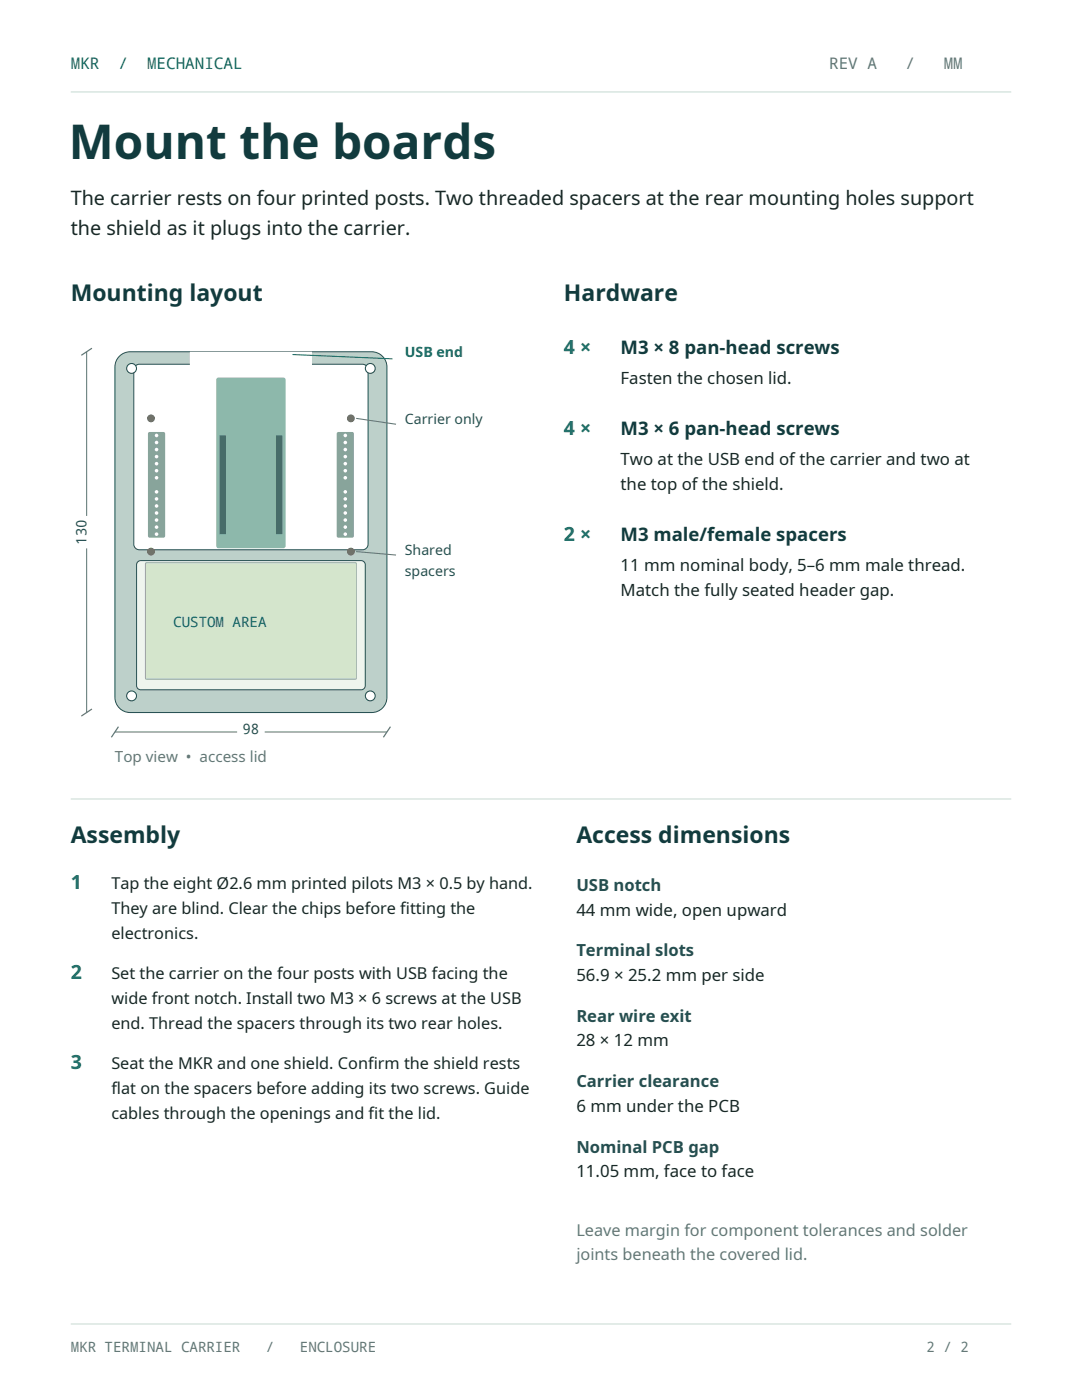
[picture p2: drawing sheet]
<svg xmlns="http://www.w3.org/2000/svg" width="216mm" height="279mm" viewBox="0 0 216 279" stroke-linecap="round" stroke-linejoin="round" font-family="sans-serif">
<defs><g id="words">
<text font-size="9.5" fill="#123b3e" x="13.8" y="31.8">Mount the boards</text>
<g font-size="4.6" fill="#123b3e">
<text x="14.1" y="60">Mounting layout</text>
<text x="112.5" y="60">Hardware</text>
<text x="14.1" y="168.3">Assembly</text>
<text x="115" y="168.3">Access dimensions</text>
</g>
<g font-size="4" fill="#172725">
<text x="14.1" y="40.9">The carrier rests on four printed posts. Two threaded spacers at the rear mounting holes support</text>
<text x="14.1" y="46.9">the shield as it plugs into the carrier.</text>
</g>
<g font-size="3.9" fill="#126c64">
<text x="112.5" y="70.6">4 ×</text>
<text x="112.5" y="86.8">4 ×</text>
<text x="112.5" y="107.9">2 ×</text>
<text x="14.1" y="177.4">1</text>
<text x="14.1" y="195.4">2</text>
<text x="14.1" y="213.4">3</text>
</g>
<g font-size="3.7" fill="#123b3e">
<text x="123.8" y="70.6">M3 × 8 pan-head screws</text>
<text x="123.8" y="86.8">M3 × 6 pan-head screws</text>
<text x="123.8" y="107.9">M3 male/female spacers</text>
</g>
<g font-size="3.4" fill="#172725">
<text x="123.8" y="76.6">Fasten the chosen lid.</text>
<text x="123.8" y="92.8">Two at the USB end of the carrier and two at</text>
<text x="123.8" y="97.7">the top of the shield.</text>
<text x="123.8" y="113.9">11 mm nominal body, 5–6 mm male thread.</text>
<text x="123.8" y="118.9">Match the fully seated header gap.</text>
<text x="115" y="182.7">44 mm wide, open upward</text>
<text x="115" y="195.8">56.9 × 25.2 mm per side</text>
<text x="115" y="208.8">28 × 12 mm</text>
<text x="115" y="221.9">6 mm under the PCB</text>
<text x="115" y="234.9">11.05 mm, face to face</text>
</g>
<g font-size="3.3" fill="#244f51">
<text x="115" y="177.8">USB notch</text>
<text x="115" y="190.9">Terminal slots</text>
<text x="115" y="203.9">Rear wire exit</text>
<text x="115" y="217">Carrier clearance</text>
<text x="115" y="230">Nominal PCB gap</text>
</g>
<g font-size="3.2" fill="#126c64">
<text x="14.1" y="13.8">MKR</text>
<text x="23.6" y="13.8">/</text>
<text x="29.4" y="13.8">MECHANICAL</text>
</g>
<g font-size="3.2" fill="#627976">
<text x="165.5" y="13.8">REV A</text>
<text x="180.7" y="13.8">/</text>
<text x="188.3" y="13.8">MM</text>
<text x="115" y="246.6">Leave margin for component tolerances and solder</text>
<text x="115" y="251.5">joints beneath the covered lid.</text>
</g>
<g font-size="3.2" fill="#172725">
<text x="22.2" y="177.4">Tap the eight Ø2.6 mm printed pilots M3 × 0.5 by hand.</text>
<text x="22.2" y="182.4">They are blind. Clear the chips before fitting the</text>
<text x="22.2" y="187.3">electronics.</text>
<text x="22.2" y="195.4">Set the carrier on the four posts with USB facing the</text>
<text x="22.2" y="200.4">wide front notch. Install two M3 × 6 screws at the USB</text>
<text x="22.2" y="205.3">end. Thread the spacers through its two rear holes.</text>
<text x="22.2" y="213.4">Seat the MKR and one shield. Confirm the shield rests</text>
<text x="22.2" y="218.4">flat on the spacers before adding its two screws. Guide</text>
<text x="22.2" y="223.3">cables through the openings and fit the lid.</text>
</g>
<text font-size="3" fill="#627976" x="22.9" y="152">Top view • access lid</text>
<g font-size="2.8" fill="#126c64">
<text x="80.8" y="71.3">USB end</text>
<text x="34.6" y="125">CUSTOM AREA</text>
</g>
<g font-size="2.8" fill="#244f51">
<text x="80.8" y="84.7">Carrier only</text>
<text x="17.3" y="108.7" transform="rotate(-90 17.3 108.7)">130</text>
<text x="80.8" y="110.8">Shared</text>
<text x="80.8" y="115">spacers</text>
<text x="48.4" y="146.4">98</text>
</g>
<g font-size="2.8" fill="#627976">
<text x="14.1" y="269.9">MKR TERMINAL CARRIER</text>
<text x="53.1" y="269.9">/</text>
<text x="59.8" y="269.9">ENCLOSURE</text>
<text x="184.9" y="269.9">2 / 2</text>
</g>
</g></defs>
<path d="M14.1 18.3h187.7M14.1 264.2h187.7" fill="none" stroke="#d7e4df" stroke-width=".28"/>
<path d="M24.1 70.9l1.2-.6 .7-.1h48.2a3 3 0 0 1 3 3v66a3 3 0 0 1-3 3h-48.2a3 3 0 0 1-3.1-3v-66a3 3 0 0 1 1.2-2.3z" fill-rule="evenodd" fill="#bdd0ca" stroke="#244f51" stroke-width=".2"/>
<path d="M26.9 73.1l.6-.3 .3-.1h44.5a1.11 1.11 0 0 1 1.1 1.1v34.8a1.11 1.11 0 0 1-1.1 1.1h-44.5a1.11 1.11 0 0 1-1.1-1.1v-34.8z" fill-rule="evenodd" fill="#fff" stroke="#244f51" stroke-width=".2"/>
<path d="M37.9 70.2h24.4v4.4h-24.4z" fill-rule="evenodd" fill="#fff"/>
<path d="M27.5 112.1l.6-.2h44a.83 .83 0 0 1 .8 .8v24.1a.83 .83 0 0 1-.8 .9h-44a.83 .83 0 0 1-.8-.9v-24.1z" fill-rule="evenodd" fill="#eff5ee" stroke="#244f51" stroke-width=".2"/>
<path d="M43.4 75.4h13.1l.4 .2 .1 33.4-.2 .4h-13.2l-.4-.2-.1-33.4z" fill-rule="evenodd" fill="#8db8ab"/>
<g fill="#476d68">
<path d="M43.8 86.9h1.3v19.7h-1.3z" fill-rule="evenodd"/>
<path d="M55.1 86.9h1.2v19.7h-1.2z" fill-rule="evenodd"/>
</g>
<path d="M29.7 86.3l2.9-.1 .4 .3v20.5l-.4 .3h-2.7l-.4-.3v-20.5z" fill-rule="evenodd" fill="#88a49b"/>
<g fill="#fff">
<circle cx="31.2" cy="86.9" r=".36"/>
<circle cx="31.2" cy="88.3" r=".36"/>
<circle cx="31.2" cy="89.7" r=".36"/>
<circle cx="31.2" cy="91.1" r=".36"/>
<circle cx="31.2" cy="92.5" r=".36"/>
<circle cx="31.2" cy="93.9" r=".36"/>
<circle cx="31.2" cy="95.3" r=".36"/>
<circle cx="31.2" cy="98.2" r=".36"/>
<circle cx="31.2" cy="99.6" r=".36"/>
<circle cx="31.2" cy="101" r=".36"/>
<circle cx="31.2" cy="102.4" r=".36"/>
<circle cx="31.2" cy="103.8" r=".36"/>
<circle cx="31.2" cy="105.2" r=".36"/>
<circle cx="31.2" cy="106.6" r=".36"/>
</g>
<path d="M67.3 86.3l3-.1 .3 .3v20.5l-.3 .3h-2.8l-.3-.3v-20.5z" fill-rule="evenodd" fill="#88a49b"/>
<g fill="#fff">
<circle cx="68.9" cy="86.9" r=".36"/>
<circle cx="68.9" cy="88.3" r=".36"/>
<circle cx="68.9" cy="89.7" r=".36"/>
<circle cx="68.9" cy="91.1" r=".36"/>
<circle cx="68.9" cy="92.5" r=".36"/>
<circle cx="68.9" cy="93.9" r=".36"/>
<circle cx="68.9" cy="95.3" r=".36"/>
<circle cx="68.9" cy="98.2" r=".36"/>
<circle cx="68.9" cy="99.6" r=".36"/>
<circle cx="68.9" cy="101" r=".36"/>
<circle cx="68.9" cy="102.4" r=".36"/>
<circle cx="68.9" cy="103.8" r=".36"/>
<circle cx="68.9" cy="105.2" r=".36"/>
<circle cx="68.9" cy="106.6" r=".36"/>
</g>
<path d="M29.1 112.4h42v23.1h-42z" fill-rule="evenodd" fill="#d4e5cc" stroke="#9db693" stroke-width=".2"/>
<g fill="#fff" stroke="#244f51" stroke-width=".21">
<circle cx="26.3" cy="73.5" r=".98"/>
<circle cx="73.9" cy="73.5" r=".98"/>
<circle cx="26.3" cy="138.9" r=".98"/>
<circle cx="73.9" cy="138.9" r=".98"/>
</g>
<g fill="#945c29">
<circle cx="30.1" cy="83.5" r=".78"/>
<circle cx="70" cy="83.5" r=".78"/>
<circle cx="30.1" cy="110.1" r=".78"/>
<circle cx="70" cy="110.1" r=".78"/>
</g>
<path d="M22.9 146.1h54.3" fill="none" stroke="#627976" stroke-width=".21"/>
<path d="M23.6 145l-1.4 2.1M77.9 145l-1.4 2.1" fill="none" stroke="#627976" stroke-width=".25"/>
<path d="M47.3 143.3h5.5v3.8h-5.5z" fill-rule="evenodd" fill="#fff"/>
<path d="M17.3 70.2v72" fill="none" stroke="#627976" stroke-width=".21"/>
<path d="M18.3 69.5l-2.1 1.4M18.3 141.5l-2.1 1.4" fill="none" stroke="#627976" stroke-width=".25"/>
<path d="M14.5 103h3.5v6.4h-3.5z" fill-rule="evenodd" fill="#fff"/>
<path d="M58.4 70.8l19.9 .8" fill="none" stroke="#126c64" stroke-width=".21"/>
<path d="M71.1 83.5l7.9 1.2M71.1 110.1l7.9 .7" fill="none" stroke="#627976" stroke-width=".21"/>
<path d="M14.1 159.5h187.7" fill="none" stroke="#d7e4df" stroke-width=".28"/>
<use href="#words"/>
</svg>
